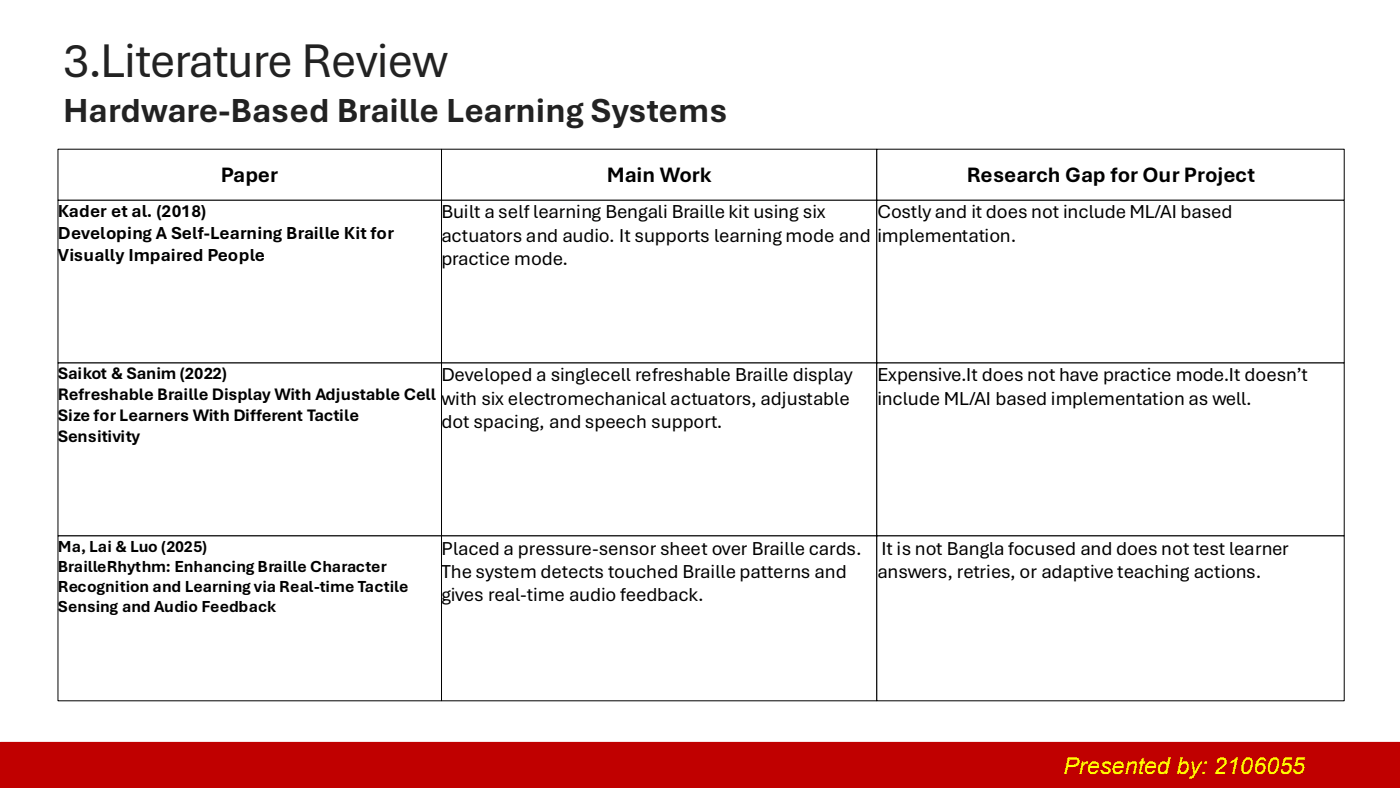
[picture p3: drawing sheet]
<svg xmlns="http://www.w3.org/2000/svg" width="508mm" height="286mm" viewBox="0 0 508 286" stroke-linecap="round" stroke-linejoin="round" font-family="sans-serif">
<defs><g id="words">
<text font-size="18" fill="#222" x="22.9" y="27.8">3.Literature Review</text>
<text font-size="12.7" fill="#222" x="22.9" y="44.3">Hardware-Based Braille Learning Systems</text>
<text font-size="8.5" fill="#ff0" x="385.9" y="280.8">Presented by: 2106055</text>
<g font-size="7.9">
<text x="80.1" y="66">Paper</text>
<text x="220.2" y="66">Main Work</text>
<text x="350.8" y="66">Research Gap for Our Project</text>
</g>
<g font-size="7.2">
<text x="160.2" y="79.1">Built a self learning Bengali Braille kit using six</text>
<text x="318.4" y="79.1">Costly and it does not include ML/AI based</text>
<text x="160.2" y="87.6">actuators and audio. It supports learning mode and</text>
<text x="318.4" y="87.6">implementation.</text>
<text x="160.2" y="96.1">practice mode.</text>
<text x="160.2" y="138.2">Developed a singlecell refreshable Braille display</text>
<text x="318.4" y="138.2">Expensive.It does not have practice mode.It doesn’t</text>
<text x="160.2" y="209.6">The system detects touched Braille patterns and</text>
<text x="318.4" y="209.6">answers, retries, or adaptive teaching actions.</text>
<text x="160.2" y="218.1">gives real-time audio feedback.</text>
</g>
<g font-size="7.1">
<text x="318.4" y="146.7">include ML/AI based implementation as well.</text>
<text x="160.2" y="155.2">dot spacing, and speech support.</text>
<text x="160.2" y="201.2">Placed a pressure-sensor sheet over Braille cards.</text>
<text x="319.8" y="201.2">It is not Bangla focused and does not test learner</text>
</g>
<g font-size="6.6">
<text x="21" y="78.6">Kader et al. (2018)</text>
<text x="21" y="86.8">Developing A Self-Learning Braille Kit for</text>
<text x="21" y="94.8">Visually Impaired People</text>
</g>
<g font-size="6.4">
<text x="21" y="152.5">Size for Learners With Different Tactile</text>
<text x="21" y="160.2">Sensitivity</text>
</g>
<g font-size="6.3">
<text x="21" y="137.4">Saikot &amp; Sanim (2022)</text>
<text x="21" y="145.1">Refreshable Braille Display With Adjustable Cell with six electromechanical actuators, adjustable</text>
</g>
<g font-size="6.1">
<text x="21" y="200.1">Ma, Lai &amp; Luo (2025)</text>
<text x="21" y="207.5">BrailleRhythm: Enhancing Braille Character</text>
<text x="21" y="214.7">Recognition and Learning via Real-time Tactile</text>
<text x="21" y="222.1">Sensing and Audio Feedback</text>
</g>
</g></defs>
<path d="M21 54.1h139.2v18.5h-139.2z" fill="none" stroke="#000" stroke-width=".36"/>
<path d="M160.2 54.1h158v18.5h-158z" fill-rule="evenodd" fill="#fff"/>
<path d="M160.2 54.1h158v18.5h-158z" fill="none" stroke="#000" stroke-width=".36"/>
<path d="M318.2 54.1h169.6v18.5h-169.6z" fill-rule="evenodd" fill="#fff"/>
<path d="M318.2 54.1h169.6v18.5h-169.6z" fill="none" stroke="#000" stroke-width=".36"/>
<path d="M21 72.6h139.2v59h-139.2z" fill-rule="evenodd" fill="#fff"/>
<path d="M21 72.6h139.2v59h-139.2z" fill="none" stroke="#000" stroke-width=".36"/>
<path d="M160.2 72.6h158v59h-158z" fill-rule="evenodd" fill="#fff"/>
<path d="M160.2 72.6h158v59h-158z" fill="none" stroke="#000" stroke-width=".36"/>
<path d="M318.2 72.6h169.6v59h-169.6z" fill-rule="evenodd" fill="#fff"/>
<path d="M318.2 72.6h169.6v59h-169.6z" fill="none" stroke="#000" stroke-width=".36"/>
<path d="M21 131.6h139.2v62.7h-139.2z" fill-rule="evenodd" fill="#fff"/>
<path d="M21 131.6h139.2v62.7h-139.2z" fill="none" stroke="#000" stroke-width=".36"/>
<path d="M160.2 131.6h158v62.7h-158z" fill-rule="evenodd" fill="#fff"/>
<path d="M160.2 131.6h158v62.7h-158z" fill="none" stroke="#000" stroke-width=".36"/>
<path d="M318.2 131.6h169.6v62.7h-169.6z" fill-rule="evenodd" fill="#fff"/>
<path d="M318.2 131.6h169.6v62.7h-169.6z" fill="none" stroke="#000" stroke-width=".36"/>
<path d="M21 194.3h139.2v59.8h-139.2z" fill-rule="evenodd" fill="#fff"/>
<path d="M21 194.3h139.2v59.8h-139.2z" fill="none" stroke="#000" stroke-width=".36"/>
<path d="M160.2 194.3h158v59.8h-158z" fill-rule="evenodd" fill="#fff"/>
<path d="M160.2 194.3h158v59.8h-158z" fill="none" stroke="#000" stroke-width=".36"/>
<path d="M318.2 194.3h169.6v59.8h-169.6z" fill-rule="evenodd" fill="#fff"/>
<path d="M318.2 194.3h169.6v59.8h-169.6z" fill="none" stroke="#000" stroke-width=".36"/>
<path d="M.1 269.2h507.9v16.6h-507.9z" fill-rule="evenodd" fill="#c00000"/>
<path d="M508 269.2h-507.9v16.6" fill="none" stroke="#c00000" stroke-width=".36"/>
<use href="#words"/>
</svg>
